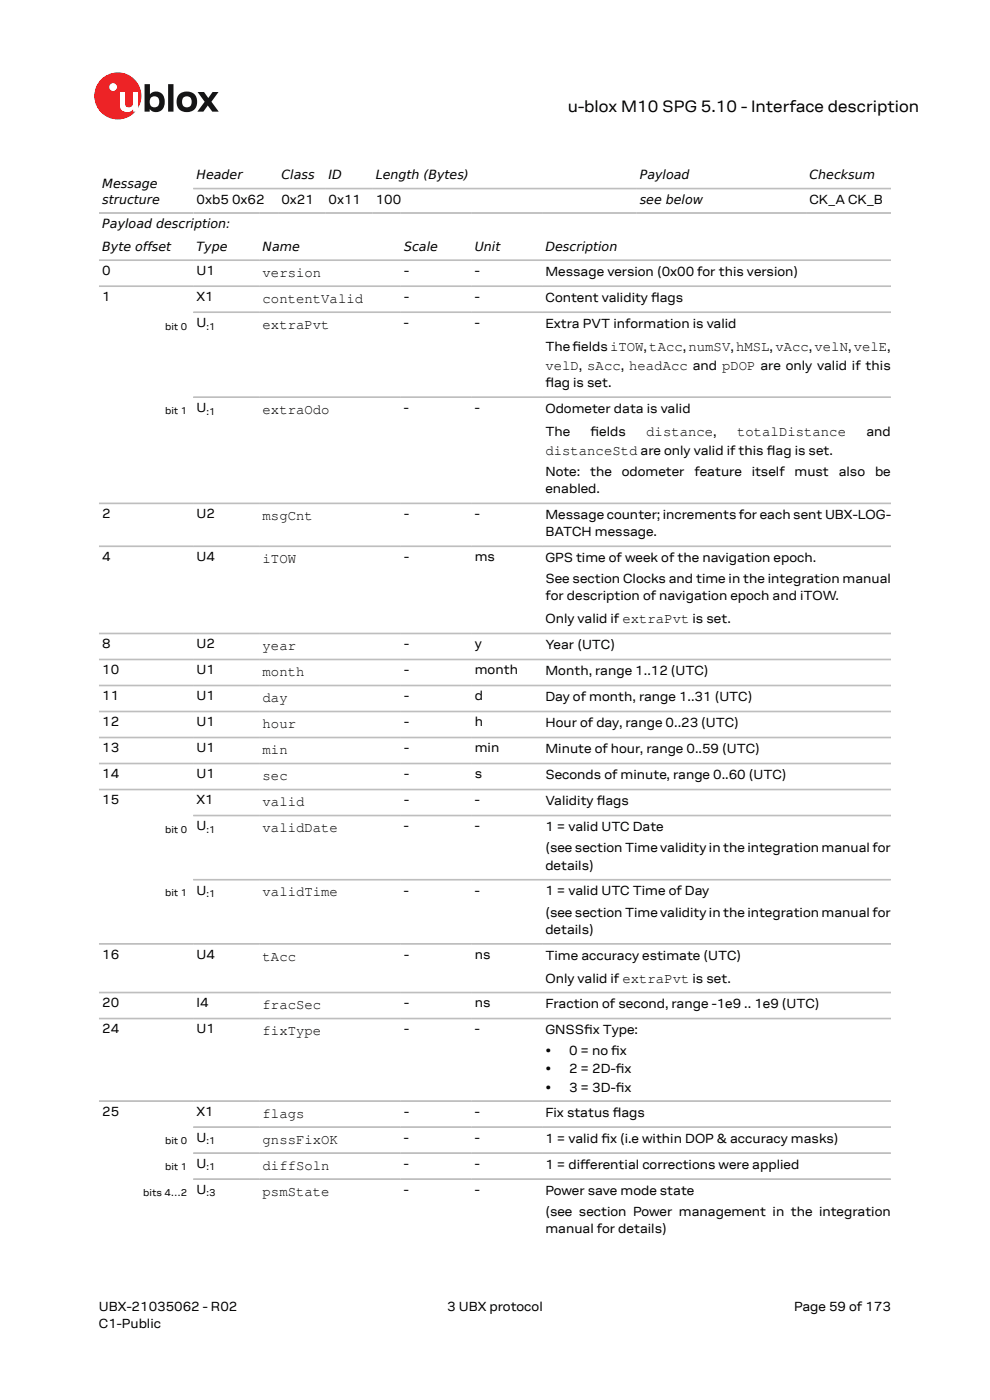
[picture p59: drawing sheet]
<svg xmlns="http://www.w3.org/2000/svg" width="210mm" height="297mm" viewBox="0 0 210 297" stroke-linecap="round" stroke-linejoin="round" font-family="sans-serif">
<defs><g id="words">
<text font-size="3.5" x="120.4" y="23.7">u-blox M10 SPG 5.10 - Interface description</text>
<g font-size="3">
<text x="55.7" y="58.7">version</text>
<text x="55.7" y="64.2">contentValid</text>
<text x="55.7" y="69.8">extraPvt</text>
<text x="115.7" y="78.5">velD, sAcc, headAcc and pDOP are only valid if this</text>
<text x="55.7" y="87.8">extraOdo</text>
<text x="137.1" y="92.4">distance,</text>
<text x="156.4" y="92.4">totalDistance</text>
<text x="115.7" y="96.5">distanceStd are only valid if this fag is set.</text>
<text x="55.7" y="110.3">msgCnt</text>
<text x="55.7" y="119.4">iTOW</text>
<text x="55.7" y="137.9">year</text>
<text x="55.7" y="143.4">month</text>
<text x="55.7" y="149">day</text>
<text x="55.7" y="154.5">hour</text>
<text x="55.7" y="160">min</text>
<text x="55.7" y="165.5">sec</text>
<text x="55.7" y="171">valid</text>
<text x="55.7" y="176.5">validDate</text>
<text x="55.7" y="190.2">validTime</text>
<text x="55.7" y="203.8">tAcc</text>
<text x="55.7" y="214.1">fracSec</text>
<text x="55.7" y="219.6">fixType</text>
<text x="55.7" y="237.1">flags</text>
<text x="55.7" y="242.6">gnssFixOK</text>
<text x="55.7" y="248.1">diffSoln</text>
<text x="55.7" y="253.7">psmState</text>
</g>
<g font-size="2.8">
<text x="41.7" y="43.2">0xb5 0x62</text>
<text x="59.7" y="43.2">0x21</text>
<text x="69.7" y="43.2">0x11</text>
<text x="79.7" y="43.2">100</text>
<text x="171.7" y="43.2">CK_A CK_B</text>
<text x="21.7" y="58.4">0</text>
<text x="41.7" y="58.4">U1</text>
<text x="85.7" y="58.4">-</text>
<text x="100.7" y="58.4">-</text>
<text x="115.7" y="58.5">Message version (0x00 for this version)</text>
<text x="21.7" y="63.9">1</text>
<text x="41.7" y="63.9">X1</text>
<text x="85.7" y="63.9">-</text>
<text x="100.7" y="63.9">-</text>
<text x="115.7" y="64">Content validity fags</text>
<text x="138.1" y="64">l</text>
<text x="41.7" y="69.4">U</text>
<text x="85.7" y="69.4">-</text>
<text x="100.7" y="69.4">-</text>
<text x="115.7" y="69.5">Extra PVT information is valid</text>
<text x="115.7" y="74.4">The f</text>
<text x="121.4" y="74.4">ieldsiTOW,tAcc,numSV,hMSL,vAcc,velN,velE,</text>
<text x="115.7" y="82.1">f</text>
<text x="115.7" y="82.1">lag is set.</text>
<text x="41.7" y="87.4">U</text>
<text x="85.7" y="87.4">-</text>
<text x="100.7" y="87.4">-</text>
<text x="115.7" y="87.6">Odometer data is valid</text>
<text x="115.7" y="92.4">The</text>
<text x="125.3" y="92.4">f</text>
<text x="125.3" y="92.4">ields</text>
<text x="183.8" y="92.4">and</text>
<text x="115.7" y="101">Note:</text>
<text x="125.2" y="101">the</text>
<text x="131.9" y="101">odometer</text>
<text x="147.3" y="101">feature</text>
<text x="159.4" y="101">itself</text>
<text x="162.7" y="96.5">l</text>
<text x="168.5" y="101">must</text>
<text x="177.9" y="101">also</text>
<text x="185.6" y="101">be</text>
<text x="115.7" y="104.7">enabled.</text>
<text x="21.7" y="110">2</text>
<text x="41.7" y="110">U2</text>
<text x="85.7" y="110">-</text>
<text x="100.7" y="110">-</text>
<text x="115.7" y="110.1">Message counter; increments for each sent UBX-LOG-</text>
<text x="115.7" y="113.8">BATCH message.</text>
<text x="21.7" y="119.1">4</text>
<text x="41.7" y="119.1">U4</text>
<text x="85.7" y="119.1">-</text>
<text x="100.7" y="119.1">ms</text>
<text x="115.7" y="119.2">GPS time of week of the navigation epoch.</text>
<text x="115.7" y="123.7">See section Clocks and time in the integration manual</text>
<text x="115.7" y="127.4">for description of navigation epoch and iTOW.</text>
<text x="21.7" y="137.6">8</text>
<text x="41.7" y="137.6">U2</text>
<text x="85.7" y="137.6">-</text>
<text x="100.7" y="137.6">y</text>
<text x="115.7" y="132.3">Only valid if extraPvt is set.</text>
<text x="115.7" y="137.7">Year (UTC)</text>
<text x="21.7" y="143.1">10</text>
<text x="41.7" y="143.1">U1</text>
<text x="85.7" y="143.1">-</text>
<text x="100.7" y="143.1">month</text>
<text x="115.7" y="143.2">Month, range 1..12 (UTC)</text>
<text x="21.7" y="148.6">11</text>
<text x="41.7" y="148.6">U1</text>
<text x="85.7" y="148.6">-</text>
<text x="100.7" y="148.6">d</text>
<text x="115.7" y="148.7">Day of month, range 1..31 (UTC)</text>
<text x="21.7" y="154.1">12</text>
<text x="41.7" y="154.1">U1</text>
<text x="85.7" y="154.1">-</text>
<text x="100.7" y="154.1">h</text>
<text x="115.7" y="154.2">Hour of day, range 0..23 (UTC)</text>
<text x="21.7" y="159.6">13</text>
<text x="41.7" y="159.6">U1</text>
<text x="85.7" y="159.6">-</text>
<text x="100.7" y="159.6">min</text>
<text x="115.7" y="159.8">Minute of hour, range 0..59 (UTC)</text>
<text x="21.7" y="165.1">14</text>
<text x="41.7" y="165.1">U1</text>
<text x="85.7" y="165.1">-</text>
<text x="100.7" y="165.1">s</text>
<text x="115.7" y="165.3">Seconds of minute, range 0..60 (UTC)</text>
<text x="21.7" y="170.7">15</text>
<text x="41.7" y="170.7">X1</text>
<text x="85.7" y="170.7">-</text>
<text x="100.7" y="170.7">-</text>
<text x="115.7" y="170.8">Validity fags</text>
<text x="126.6" y="170.8">l</text>
<text x="41.7" y="176.2">U</text>
<text x="85.7" y="176.2">-</text>
<text x="100.7" y="176.2">-</text>
<text x="115.7" y="176.3">1 = valid UTC Date</text>
<text x="115.7" y="180.8">(see section Time validity in the integration manual for</text>
<text x="115.7" y="184.5">details)</text>
<text x="41.7" y="189.8">U</text>
<text x="85.7" y="189.8">-</text>
<text x="100.7" y="189.8">-</text>
<text x="115.7" y="189.9">1 = valid UTC Time of Day</text>
<text x="115.7" y="194.5">(see section Time validity in the integration manual for</text>
<text x="21.7" y="203.4">16</text>
<text x="41.7" y="203.4">U4</text>
<text x="85.7" y="203.4">-</text>
<text x="100.7" y="203.4">ns</text>
<text x="115.7" y="198.1">details)</text>
<text x="115.7" y="203.6">Time accuracy estimate (UTC)</text>
<text x="115.7" y="208.4">Only valid if extraPvt is set.</text>
<text x="21.7" y="213.7">20</text>
<text x="41.7" y="213.7">I4</text>
<text x="85.7" y="213.7">-</text>
<text x="100.7" y="213.7">ns</text>
<text x="115.7" y="213.9">Fraction of second, range -1e9 .. 1e9 (UTC)</text>
<text x="21.7" y="219.2">24</text>
<text x="41.7" y="219.2">U1</text>
<text x="85.7" y="219.2">-</text>
<text x="100.7" y="219.2">-</text>
<text x="115.7" y="219.4">GNSSfx Type:</text>
<text x="123.9" y="219.4">i</text>
<text x="115.7" y="223.8">•</text>
<text x="115.7" y="227.7">•</text>
<text x="120.7" y="223.8">0 = no f</text>
<text x="120.7" y="227.7">2 = 2D-fx</text>
<text x="129.7" y="223.8">ix</text>
<text x="130.6" y="227.7">i</text>
<text x="115.7" y="231.6">•</text>
<text x="120.7" y="231.6">3 = 3D-fx</text>
<text x="130.6" y="231.6">i</text>
<text x="21.7" y="236.7">25</text>
<text x="41.7" y="236.7">X1</text>
<text x="85.7" y="236.7">-</text>
<text x="100.7" y="236.7">-</text>
<text x="115.7" y="236.9">Fix status fags</text>
<text x="130" y="236.9">l</text>
<text x="41.7" y="242.3">U</text>
<text x="85.7" y="242.3">-</text>
<text x="100.7" y="242.3">-</text>
<text x="115.7" y="242.4">1 = valid fx (i.e within DOP &amp; accuracy masks)</text>
<text x="127.6" y="242.4">i</text>
<text x="41.7" y="247.8">U</text>
<text x="85.7" y="247.8">-</text>
<text x="100.7" y="247.8">-</text>
<text x="115.7" y="247.9">1 = diferential corrections were applied</text>
<text x="123.1" y="247.9">f</text>
<text x="41.7" y="253.3">U</text>
<text x="85.7" y="253.3">-</text>
<text x="100.7" y="253.3">-</text>
<text x="115.7" y="253.4">Power save mode state</text>
<text x="115.7" y="258">(see section Power management in the integration</text>
<text x="115.7" y="261.6">manual for details)</text>
<text x="21" y="278">UBX-21035062 - R02</text>
<text x="21" y="281.8">C1-Public</text>
<text x="94.9" y="278">3 UBX protocol</text>
<text x="168.4" y="278">Page 59 of 173</text>
</g>
<g font-size="2.7">
<text x="21.7" y="39.8">Message</text>
<text x="41.7" y="38">Header</text>
<text x="59.7" y="38">Class</text>
<text x="69.7" y="38">ID</text>
<text x="79.7" y="38">Length (Bytes)</text>
<text x="135.7" y="38">Payload</text>
<text x="171.7" y="38">Checksum</text>
<text x="21.7" y="43.2">structure</text>
<text x="135.7" y="43.2">see below</text>
<text x="21.7" y="48.4">Payload description:</text>
<text x="21.7" y="53.2">Byte offset</text>
<text x="41.7" y="53.2">Type</text>
<text x="55.7" y="53.2">Name</text>
<text x="85.7" y="53.2">Scale</text>
<text x="100.7" y="53.2">Unit</text>
<text x="115.7" y="53.2">Description</text>
</g>
<g font-size="2.1">
<text x="35" y="69.9">bit 0</text>
<text x="43.8" y="69.9">:1</text>
<text x="35" y="87.8">bit 1</text>
<text x="43.8" y="87.9">:1</text>
<text x="35" y="176.7">bit 0</text>
<text x="43.8" y="176.7">:1</text>
<text x="35" y="190.1">bit 1</text>
<text x="43.8" y="190.3">:1</text>
<text x="35" y="242.8">bit 0</text>
<text x="43.8" y="242.8">:1</text>
<text x="35" y="248.1">bit 1</text>
<text x="43.8" y="248.3">:1</text>
<text x="30.4" y="253.6">bits 4…2</text>
<text x="43.8" y="253.8">:3</text>
</g>
</g></defs>
<circle cx="25" cy="20.4" r="5" fill="#ed2023"/>
<circle cx="24" cy="18.5" r=".83" fill="#fff"/>
<g fill="#151516">
<path d="M35.7 17.9h1.1v5.8h-1.1z"/>
<path d="M41.9 19.5h1.4l.9 1.3 .9-1.3h1.3l-1.6 2.1 1.6 2.1h-1.4l-.9-1.3-1 1.3h-1.2l1.5-2.1z"/>
<path d="M32 20.7a1.17 1.17 0 0 0-.1 1.5 1.17 1.17 0 0 0 1.4 .4 1.16 1.16 0 0 0 .4-1.6 1.16 1.16 0 0 0-1.7-.3zM30.7 17.9h1.1v2.1a1.82 1.82 0 0 1 2.2-.4 1.82 1.82 0 0 1 .9 2 1.83 1.83 0 0 1-1 2 1.83 1.83 0 0 1-2.1-.5v.6h-1.1z"/>
<path d="M38.9 20.7a1.18 1.18 0 0 0-.2 1.5 1.18 1.18 0 0 0 1.5 .4 1.18 1.18 0 0 0 .4-1.5 1.18 1.18 0 0 0-1.5-.5zM37.4 21.6a2.25 2.25 0 0 1 4.5 0 2.25 2.25 0 0 1-4.5 0z"/>
</g>
<path d="M25.4 19.5h1.1v2.5a.84 .84 0 0 0 1 .8 .84 .84 0 0 0 .7-1v-2.3h1.1v4.2h-1.1v-.5a1.59 1.59 0 0 1-1.8 .5 1.59 1.59 0 0 1-1-1.5z" fill="#fff"/>
<g fill="none" stroke="#bebebe" stroke-width=".35">
<path d="M21 45.2h168M21 55.2h168M41 40h148M21 60.7h168M41 66.2h148M41 84.3h148M21 106.8h168M21 115.9h168M21 134.4h168M21 139.9h168M21 145.4h168M21 150.9h168"/>
<path d="M21 156.5h168M21 162h168M21 167.5h168M189 173h-148M41 186.6h148M21 200.2h168M21 210.6h168M21 216.1h168M21 233.6h168M41 239.1h148M41 244.6h148M41 250.1h148"/>
</g>
<use href="#words"/>
</svg>
